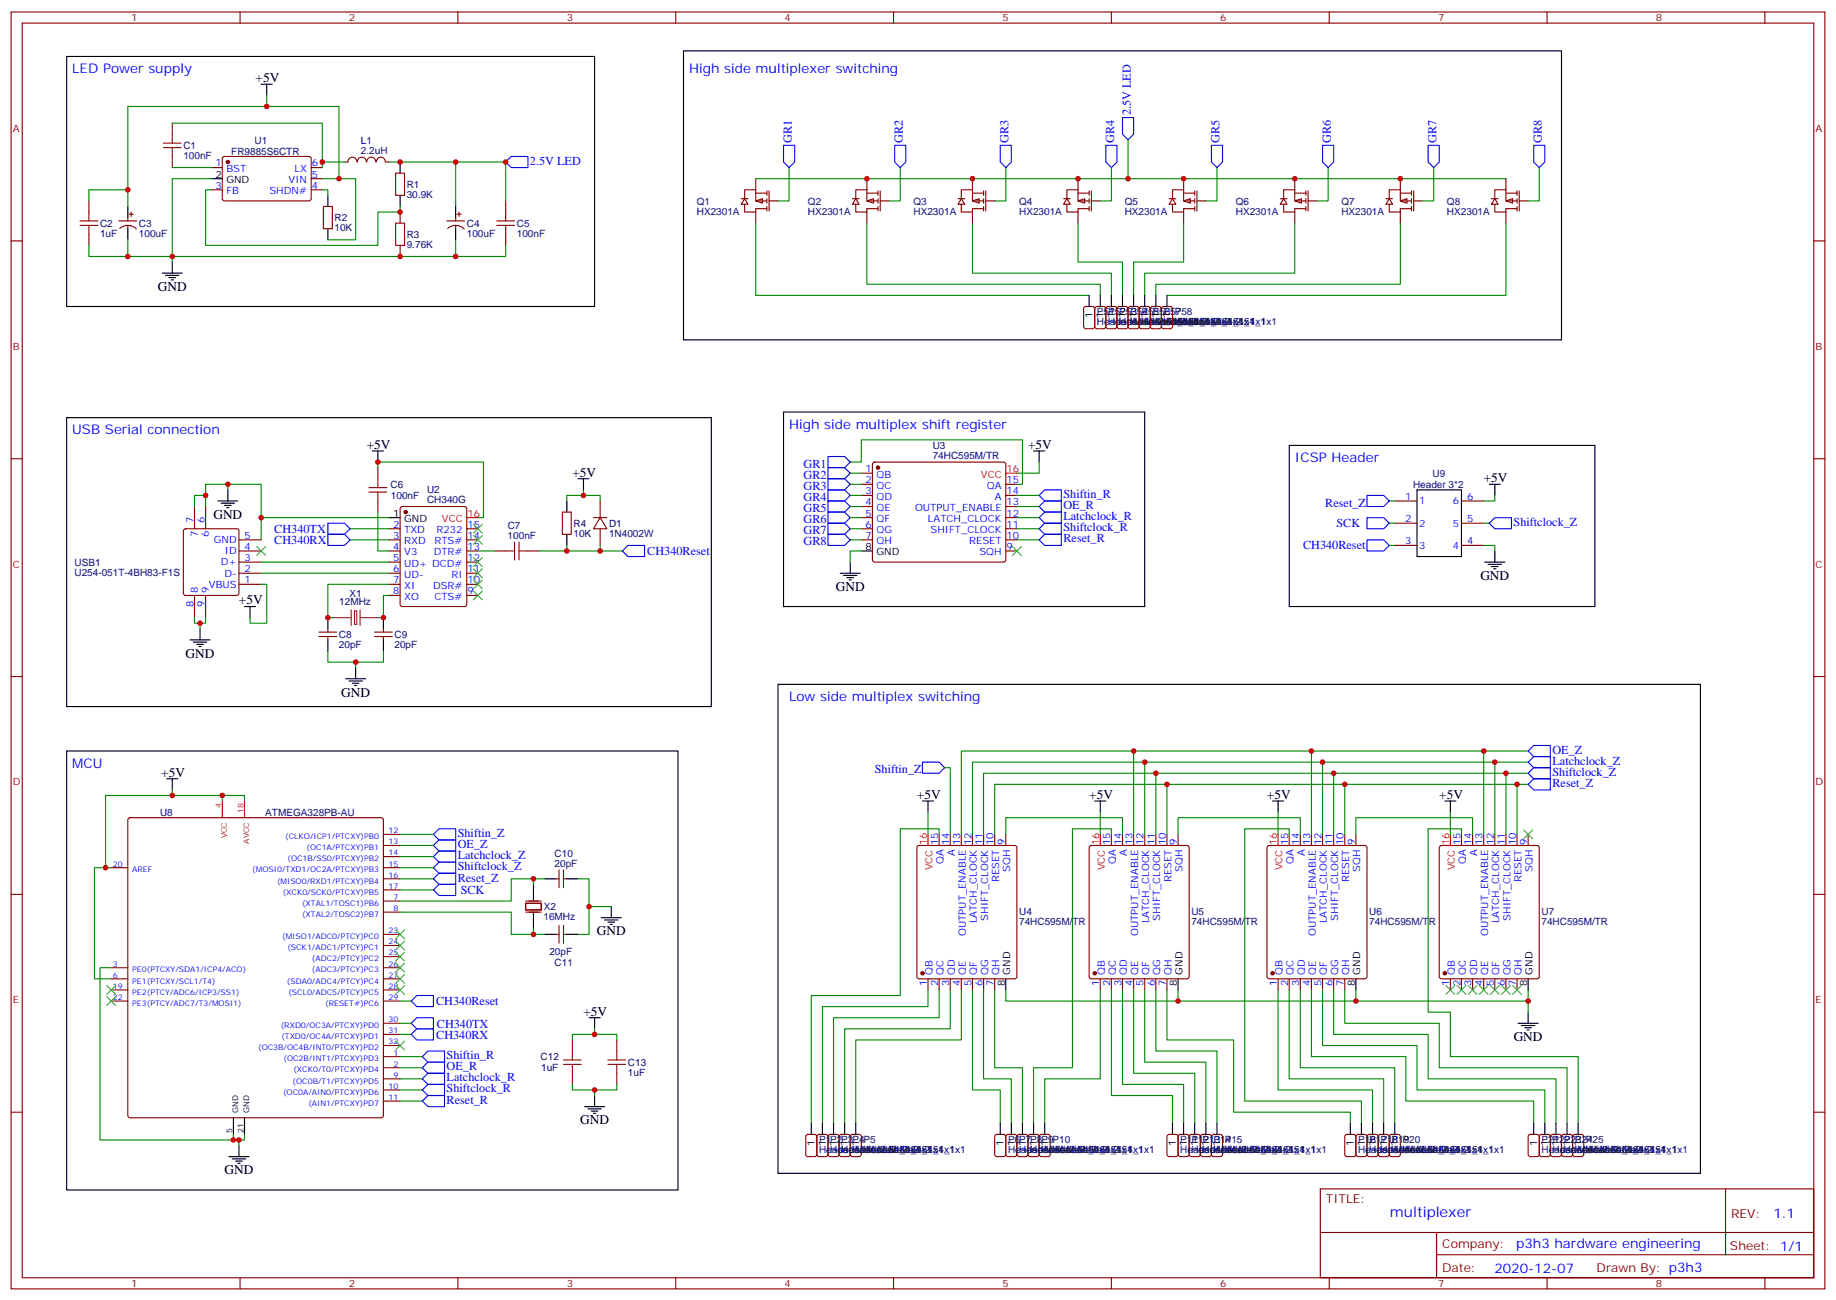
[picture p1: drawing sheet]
<svg xmlns="http://www.w3.org/2000/svg" width="583mm" height="413mm" viewBox="0 0 583 413" stroke-linecap="round" stroke-linejoin="round" font-family="sans-serif">
<defs><g id="words">
<text font-size="4.6" fill="#00f" x="441.2" y="386.4">multiplexer</text>
<g font-size="4.2" fill="#00f">
<text x="22.9" y="23.2">LED Power supply</text>
<text x="218.7" y="23.2">High side multiplexer switching</text>
<text x="22.9" y="137.9">USB Serial connection</text>
<text x="250.5" y="136.1">High side multiplex shift register</text>
<text x="411" y="146.7">ICSP Header</text>
<text x="250.5" y="222.5">Low side multiplex switching</text>
<text x="22.9" y="243.7">MCU</text>
<text x="562.9" y="386.7">1.1</text>
<text x="481.3" y="396.2">p3h3 hardware engineering</text>
<text x="474.4" y="404">2020-12-07</text>
</g>
<g font-size="4.2">
<text x="81.1" y="26">+5V</text>
<text x="50.1" y="92.4">GND</text>
<text x="116.4" y="142.5">+5V</text>
<text x="326.3" y="142.5">+5V</text>
<text x="181.7" y="151.3">+5V</text>
<text x="471" y="153">+5V</text>
<text x="67.7" y="164.7">GND</text>
<text x="469.9" y="184.1">GND</text>
<text x="75.8" y="191.8">+5V</text>
<text x="265.3" y="187.6">GND</text>
<text x="58.9" y="208.8">GND</text>
<text x="108.3" y="221.1">GND</text>
<text x="51.2" y="246.5">+5V</text>
<text x="291" y="253.6">+5V</text>
<text x="345.7" y="253.6">+5V</text>
<text x="402.2" y="253.6">+5V</text>
<text x="456.8" y="253.6">+5V</text>
<text x="189.4" y="297">GND</text>
<text x="185.2" y="322.4">+5V</text>
<text x="480.5" y="330.5">GND</text>
<text x="184.1" y="356.9">GND</text>
<text x="71.3" y="372.8">GND</text>
</g>
<g font-size="3.9" fill="#00f">
<text x="358.9" y="36.7" transform="rotate(-90 358.9 36.7)">2.5V LED</text>
<text x="251.3" y="45.5" transform="rotate(-90 251.3 45.5)">GR1</text>
<text x="286.6" y="45.5" transform="rotate(-90 286.6 45.5)">GR2</text>
<text x="320.1" y="45.5" transform="rotate(-90 320.1 45.5)">GR3</text>
<text x="353.6" y="45.5" transform="rotate(-90 353.6 45.5)">GR4</text>
<text x="387.1" y="45.5" transform="rotate(-90 387.1 45.5)">GR5</text>
<text x="422.4" y="45.5" transform="rotate(-90 422.4 45.5)">GR6</text>
<text x="455.9" y="45.5" transform="rotate(-90 455.9 45.5)">GR7</text>
<text x="489.5" y="45.5" transform="rotate(-90 489.5 45.5)">GR8</text>
<text x="168.2" y="52.3">2.5V LED</text>
<text x="255.1" y="148.4">GR1</text>
<text x="255.1" y="152">GR2</text>
<text x="255.1" y="155.5">GR3</text>
<text x="255.1" y="159">GR4</text>
<text x="337.6" y="158.1">Shiftin_R</text>
<text x="337.6" y="161.6">OE_R</text>
<text x="420.7" y="160.8">Reset_Z</text>
<text x="255.1" y="162.6">GR5</text>
<text x="255.1" y="166.1">GR6</text>
<text x="337.6" y="165.1">Latchclock_R</text>
<text x="424.2" y="167.3">SCK</text>
<text x="480.4" y="166.9">Shiftclock_Z</text>
<text x="87.1" y="169.1">CH340TX</text>
<text x="87.1" y="172.7">CH340RX</text>
<text x="255.1" y="169.6">GR7</text>
<text x="255.1" y="173.1">GR8</text>
<text x="337.6" y="168.6">Shiftclock_R</text>
<text x="337.6" y="172.2">Reset_R</text>
<text x="205.5" y="176.2">CH340Reset</text>
<text x="413.6" y="174.4">CH340Reset</text>
<text x="492.8" y="239.3">OE_Z</text>
<text x="277.7" y="245.5">Shiftin_Z</text>
<text x="492.8" y="242.8">Latchclock_Z</text>
<text x="492.8" y="249.8">Reset_Z</text>
<text x="492.8" y="246.3">Shiftclock_Z</text>
<text x="145.3" y="265.7">Shiftin_Z</text>
<text x="145.3" y="269.3">OE_Z</text>
<text x="145.3" y="272.8">Latchclock_Z</text>
<text x="145.3" y="276.3">Shiftclock_Z</text>
<text x="145.3" y="279.8">Reset_Z</text>
<text x="146.2" y="283.7">SCK</text>
<text x="138.4" y="319.1">CH340Reset</text>
<text x="138.5" y="329.7">CH340RX</text>
<text x="138.7" y="326.2">CH340TX</text>
<text x="141.8" y="339.7">OE_R</text>
<text x="141.8" y="336.2">Shiftin_R</text>
<text x="141.8" y="346.8">Shiftclock_R</text>
<text x="141.8" y="343.3">Latchclock_R</text>
<text x="141.8" y="350.3">Reset_R</text>
</g>
<g font-size="3.9" fill="#800">
<text x="420.9" y="382">TITLE:</text>
<text x="549.5" y="386.7">REV:</text>
<text x="457.8" y="396.2">Company:</text>
<text x="549.1" y="396.8">Sheet: 1/1</text>
<text x="457.8" y="403.9">Date:</text>
<text x="506.8" y="403.9">Drawn By: p3h3</text>
</g>
<g font-size="3.2" fill="#800">
<text x="41.6" y="6.8">1</text>
<text x="110.8" y="6.8">2</text>
<text x="179.9" y="6.8">3</text>
<text x="249.1" y="6.8">4</text>
<text x="318.2" y="6.8">5</text>
<text x="387.3" y="6.8">6</text>
<text x="456.5" y="6.8">7</text>
<text x="525.6" y="6.8">8</text>
<text x="4.1" y="41.9">A</text>
<text x="576.3" y="41.9">A</text>
<text x="4.1" y="111.1">B</text>
<text x="576.3" y="111.1">B</text>
<text x="4.1" y="180.2">C</text>
<text x="576.3" y="180.2">C</text>
<text x="4.1" y="249.3">D</text>
<text x="576.3" y="249.3">D</text>
<text x="4.1" y="318.5">E</text>
<text x="576.3" y="318.5">E</text>
<text x="41.6" y="408.6">1</text>
<text x="110.8" y="408.6">2</text>
<text x="179.9" y="408.6">3</text>
<text x="249.1" y="408.6">4</text>
<text x="318.2" y="408.6">5</text>
<text x="387.3" y="408.6">6</text>
<text x="456.5" y="408.6">7</text>
<text x="525.6" y="408.6">8</text>
</g>
<g font-size="3.2" fill="#000080">
<text x="58.2" y="47.3">C1</text>
<text x="80.8" y="45.6">U1</text>
<text x="114.6" y="45.7">L1</text>
<text x="58.2" y="50.4">100nF</text>
<text x="73.4" y="49.1">FR9885S6CTR</text>
<text x="114.6" y="48.8">2.2uH</text>
<text x="129.1" y="59.7">R1</text>
<text x="129.1" y="62.8">30.9K</text>
<text x="221.2" y="64.9">Q1</text>
<text x="256.5" y="64.9">Q2</text>
<text x="290" y="64.9">Q3</text>
<text x="323.5" y="64.9">Q4</text>
<text x="357" y="64.9">Q5</text>
<text x="392.3" y="64.9">Q6</text>
<text x="425.8" y="64.9">Q7</text>
<text x="459.3" y="64.9">Q8</text>
<text x="106.2" y="70.3">R2</text>
<text x="221.2" y="68.1">HX2301A</text>
<text x="256.5" y="68.1">HX2301A</text>
<text x="290" y="68.1">HX2301A</text>
<text x="323.5" y="68.1">HX2301A</text>
<text x="357" y="68.1">HX2301A</text>
<text x="392.3" y="68.1">HX2301A</text>
<text x="425.8" y="68.1">HX2301A</text>
<text x="459.3" y="68.1">HX2301A</text>
<text x="31.7" y="75.1">1uF</text>
<text x="31.7" y="72">C2</text>
<text x="44.1" y="75.1">100uF</text>
<text x="44.1" y="72">C3</text>
<text x="106.2" y="73.4">10K</text>
<text x="129.1" y="75.5">R3</text>
<text x="148.2" y="75.1">100uF</text>
<text x="148.2" y="72">C4</text>
<text x="164" y="75.1">100nF</text>
<text x="164" y="72">C5</text>
<text x="129.1" y="78.7">9.76K</text>
<text x="348.2" y="100">P51</text>
<text x="351.7" y="100">P52</text>
<text x="355.2" y="100">P53</text>
<text x="358.8" y="100">P54</text>
<text x="362.3" y="100">P55</text>
<text x="365.8" y="100">P56</text>
<text x="369.4" y="100">P57</text>
<text x="372.9" y="100">P58</text>
<text x="348.2" y="103.2">Header-Male-2.54_1x1</text>
<text x="351.7" y="103.2">Header-Male-2.54_1x1</text>
<text x="355.2" y="103.2">Header-Male-2.54_1x1</text>
<text x="358.8" y="103.2">Header-Male-2.54_1x1</text>
<text x="362.3" y="103.2">Header-Male-2.54_1x1</text>
<text x="365.8" y="103.2">Header-Male-2.54_1x1</text>
<text x="369.4" y="103.2">Header-Male-2.54_1x1</text>
<text x="372.9" y="103.2">Header-Male-2.54_1x1</text>
<text x="296.1" y="142.5">U3</text>
<text x="296.1" y="145.6">74HC595M/TR</text>
<text x="124" y="154.9">C6</text>
<text x="448.5" y="154.9">Header 3*2</text>
<text x="454.7" y="151.3">U9</text>
<text x="124.1" y="158.4">100nF</text>
<text x="135.6" y="159.7">CH340G</text>
<text x="135.6" y="156.6">U2</text>
<text x="161.1" y="167.8">C7</text>
<text x="182" y="167.2">R4</text>
<text x="193.3" y="167.2">D1</text>
<text x="161.1" y="171">100nF</text>
<text x="182" y="170.4">10K</text>
<text x="193.3" y="170.4">1N4002W</text>
<text x="23.6" y="179.6">USB1</text>
<text x="23.6" y="182.8">U254-051T-4BH83-F1S</text>
<text x="107.7" y="191.9">12MHz</text>
<text x="110.9" y="189.4">X1</text>
<text x="107.6" y="202.5">C8</text>
<text x="125.2" y="202.5">C9</text>
<text x="107.6" y="205.7">20pF</text>
<text x="125.2" y="205.7">20pF</text>
<text x="50.8" y="258.9">U8</text>
<text x="84.2" y="258.9">ATMEGA328PB-AU</text>
<text x="176.1" y="275.1">20pF</text>
<text x="176.1" y="271.9">C10</text>
<text x="172.5" y="292.1">16MHz</text>
<text x="172.6" y="288.9">X2</text>
<text x="323.5" y="293.8">74HC595M/TR</text>
<text x="323.5" y="290.6">U4</text>
<text x="378.2" y="293.8">74HC595M/TR</text>
<text x="378.2" y="290.6">U5</text>
<text x="434.6" y="293.8">74HC595M/TR</text>
<text x="434.6" y="290.6">U6</text>
<text x="489.3" y="293.8">74HC595M/TR</text>
<text x="489.3" y="290.6">U7</text>
<text x="174.4" y="303.1">20pF</text>
<text x="176.1" y="306.6">C11</text>
<text x="171.6" y="336.5">C12</text>
<text x="171.8" y="340.1">1uF</text>
<text x="199.3" y="341.5">1uF</text>
<text x="199.3" y="338.4">C13</text>
<text x="260" y="362.8">P1P2P3P4P5</text>
<text x="320" y="362.8">P6P7P8P9P10</text>
<text x="374.6" y="362.8">P11</text>
<text x="378.2" y="362.8">P12</text>
<text x="381.7" y="362.8">P13</text>
<text x="385.2" y="362.8">P14</text>
<text x="388.8" y="362.8">P15</text>
<text x="431.1" y="362.8">P16</text>
<text x="434.6" y="362.8">P17</text>
<text x="438.1" y="362.8">P18</text>
<text x="441.7" y="362.8">P19</text>
<text x="445.2" y="362.8">P20</text>
<text x="489.3" y="362.8">P21</text>
<text x="492.8" y="362.8">P22</text>
<text x="496.4" y="362.8">P23</text>
<text x="499.9" y="362.8">P24</text>
<text x="503.4" y="362.8">P25</text>
<text x="260" y="366">Header-Male-2.54_1x1</text>
<text x="263.5" y="366">Header-Male-2.54_1x1</text>
<text x="267.1" y="366">Header-Male-2.54_1x1</text>
<text x="270.6" y="366">Header-Male-2.54_1x1</text>
<text x="274.1" y="366">Header-Male-2.54_1x1</text>
<text x="320" y="366">Header-Male-2.54_1x1</text>
<text x="323.5" y="366">Header-Male-2.54_1x1</text>
<text x="327" y="366">Header-Male-2.54_1x1</text>
<text x="330.6" y="366">Header-Male-2.54_1x1</text>
<text x="334.1" y="366">Header-Male-2.54_1x1</text>
<text x="374.6" y="366">Header-Male-2.54_1x1</text>
<text x="378.2" y="366">Header-Male-2.54_1x1</text>
<text x="381.7" y="366">Header-Male-2.54_1x1</text>
<text x="385.2" y="366">Header-Male-2.54_1x1</text>
<text x="388.8" y="366">Header-Male-2.54_1x1</text>
<text x="431.1" y="366">Header-Male-2.54_1x1</text>
<text x="434.6" y="366">Header-Male-2.54_1x1</text>
<text x="438.1" y="366">Header-Male-2.54_1x1</text>
<text x="441.7" y="366">Header-Male-2.54_1x1</text>
<text x="445.2" y="366">Header-Male-2.54_1x1</text>
<text x="489.3" y="366">Header-Male-2.54_1x1</text>
<text x="492.8" y="366">Header-Male-2.54_1x1</text>
<text x="496.4" y="366">Header-Male-2.54_1x1</text>
<text x="499.9" y="366">Header-Male-2.54_1x1</text>
<text x="503.4" y="366">Header-Male-2.54_1x1</text>
</g>
<g font-size="3.2" fill="#00f">
<text x="68.4" y="52.8">1</text>
<text x="99" y="52.8">6</text>
<text x="68.4" y="59.9">3</text>
<text x="71.9" y="54.6">BST</text>
<text x="91.6" y="58.1">VIN</text>
<text x="93.5" y="54.6">LX</text>
<text x="99" y="59.9">4</text>
<text x="99" y="56.4">5</text>
<text x="71.9" y="61.7">FB</text>
<text x="85.5" y="61.7">SHDN#</text>
<text x="274.7" y="149.9">1</text>
<text x="274.7" y="153.4">2</text>
<text x="278.2" y="151.6">QB</text>
<text x="278.2" y="155.2">QC</text>
<text x="313.3" y="155.2">QA</text>
<text x="319.4" y="153.4">15</text>
<text x="274.7" y="156.9">3</text>
<text x="274.7" y="160.4">4</text>
<text x="278.2" y="158.7">QD</text>
<text x="315.8" y="158.7">A</text>
<text x="319.4" y="160.4">13</text>
<text x="319.4" y="156.9">14</text>
<text x="446" y="158.7">1</text>
<text x="450.5" y="160.1">1</text>
<text x="461.2" y="160.1">6</text>
<text x="465.7" y="158.7">6</text>
<text x="61.4" y="166.1" transform="rotate(-90 61.4 166.1)">7</text>
<text x="64.9" y="166.1" transform="rotate(-90 64.9 166.1)">6</text>
<text x="124.8" y="167.5">2</text>
<text x="148.3" y="167.5">15</text>
<text x="274.7" y="164">5</text>
<text x="274.7" y="167.5">6</text>
<text x="278.2" y="162.2">QE</text>
<text x="278.2" y="165.7">QF</text>
<text x="290.5" y="162.2">OUTPUT_ENABLE</text>
<text x="294.6" y="165.7">LATCH_CLOCK</text>
<text x="319.4" y="167.5">11</text>
<text x="319.4" y="164">12</text>
<text x="446" y="165.7">2</text>
<text x="450.5" y="167.1">2</text>
<text x="461.2" y="167.1">5</text>
<text x="465.7" y="165.7">5</text>
<text x="62.8" y="170.6" transform="rotate(-90 62.8 170.6)">7</text>
<text x="66.3" y="170.6" transform="rotate(-90 66.3 170.6)">6</text>
<text x="67.9" y="172.4">GND</text>
<text x="77.6" y="171">5</text>
<text x="124.8" y="171">3</text>
<text x="128.3" y="169.3">TXD</text>
<text x="128.3" y="172.8">RXD</text>
<text x="137.9" y="172.8">RTS#</text>
<text x="138.6" y="169.3">R232</text>
<text x="148.3" y="171">14</text>
<text x="274.7" y="171">7</text>
<text x="278.2" y="169.3">QG</text>
<text x="278.2" y="172.8">QH</text>
<text x="295.4" y="169.3">SHIFT_CLOCK</text>
<text x="307.6" y="172.8">RESET</text>
<text x="319.4" y="171">10</text>
<text x="446" y="172.8">3</text>
<text x="465.7" y="172.8">4</text>
<text x="70.1" y="179.5">D+</text>
<text x="71.4" y="176">ID</text>
<text x="77.6" y="174.6">4</text>
<text x="77.6" y="178.1">3</text>
<text x="124.8" y="174.6">4</text>
<text x="124.8" y="178.1">5</text>
<text x="128.3" y="176.3">V3</text>
<text x="128.3" y="179.8">UD+ DCD#</text>
<text x="137.7" y="176.3">DTR#</text>
<text x="148.3" y="178.1">12</text>
<text x="148.3" y="174.6">13</text>
<text x="310.9" y="176.3">SQH</text>
<text x="319.4" y="174.6">9</text>
<text x="450.5" y="174.2">3</text>
<text x="461.2" y="174.2">4</text>
<text x="71.3" y="183">D-</text>
<text x="77.6" y="181.6">2</text>
<text x="77.6" y="185.1">1</text>
<text x="124.8" y="181.6">6</text>
<text x="124.8" y="185.1">7</text>
<text x="128.3" y="183.4">UD-</text>
<text x="143.3" y="183.4">RI</text>
<text x="148.3" y="185.1">10</text>
<text x="148.3" y="181.6">11</text>
<text x="62.8" y="188.3" transform="rotate(-90 62.8 188.3)">8</text>
<text x="66.3" y="186.5">VBUS</text>
<text x="66.3" y="188.3" transform="rotate(-90 66.3 188.3)">9</text>
<text x="124.8" y="188.7">8</text>
<text x="128.3" y="186.9">XI</text>
<text x="128.3" y="190.4">XO</text>
<text x="137.4" y="186.9">DSR#</text>
<text x="137.9" y="190.4">CTS#</text>
<text x="148.3" y="188.7">9</text>
<text x="61.4" y="192.8" transform="rotate(-90 61.4 192.8)">8</text>
<text x="64.9" y="192.8" transform="rotate(-90 64.9 192.8)">9</text>
<text x="297.7" y="268.2" transform="rotate(-90 297.7 268.2)">15</text>
<text x="301.3" y="268.2" transform="rotate(-90 301.3 268.2)">14</text>
<text x="304.8" y="268.2" transform="rotate(-90 304.8 268.2)">13</text>
<text x="308.3" y="268.2" transform="rotate(-90 308.3 268.2)">12</text>
<text x="311.9" y="268.2" transform="rotate(-90 311.9 268.2)">11</text>
<text x="315.4" y="268.2" transform="rotate(-90 315.4 268.2)">10</text>
<text x="318.9" y="268.2" transform="rotate(-90 318.9 268.2)">9</text>
<text x="352.4" y="268.2" transform="rotate(-90 352.4 268.2)">15</text>
<text x="356" y="268.2" transform="rotate(-90 356 268.2)">14</text>
<text x="359.5" y="268.2" transform="rotate(-90 359.5 268.2)">13</text>
<text x="363" y="268.2" transform="rotate(-90 363 268.2)">12</text>
<text x="366.5" y="268.2" transform="rotate(-90 366.5 268.2)">11</text>
<text x="370.1" y="268.2" transform="rotate(-90 370.1 268.2)">10</text>
<text x="373.6" y="268.2" transform="rotate(-90 373.6 268.2)">9</text>
<text x="408.9" y="268.2" transform="rotate(-90 408.9 268.2)">15</text>
<text x="412.4" y="268.2" transform="rotate(-90 412.4 268.2)">14</text>
<text x="415.9" y="268.2" transform="rotate(-90 415.9 268.2)">13</text>
<text x="419.5" y="268.2" transform="rotate(-90 419.5 268.2)">12</text>
<text x="423" y="268.2" transform="rotate(-90 423 268.2)">11</text>
<text x="426.5" y="268.2" transform="rotate(-90 426.5 268.2)">10</text>
<text x="430" y="268.2" transform="rotate(-90 430 268.2)">9</text>
<text x="463.5" y="268.2" transform="rotate(-90 463.5 268.2)">15</text>
<text x="467.1" y="268.2" transform="rotate(-90 467.1 268.2)">14</text>
<text x="470.6" y="268.2" transform="rotate(-90 470.6 268.2)">13</text>
<text x="474.1" y="268.2" transform="rotate(-90 474.1 268.2)">12</text>
<text x="477.7" y="268.2" transform="rotate(-90 477.7 268.2)">11</text>
<text x="481.2" y="268.2" transform="rotate(-90 481.2 268.2)">10</text>
<text x="484.7" y="268.2" transform="rotate(-90 484.7 268.2)">9</text>
<text x="299.5" y="274.4" transform="rotate(-90 299.5 274.4)">QA</text>
<text x="303" y="271.9" transform="rotate(-90 303 271.9)">A</text>
<text x="354.2" y="274.4" transform="rotate(-90 354.2 274.4)">QA</text>
<text x="357.7" y="271.9" transform="rotate(-90 357.7 271.9)">A</text>
<text x="410.6" y="274.4" transform="rotate(-90 410.6 274.4)">QA</text>
<text x="414.2" y="271.9" transform="rotate(-90 414.2 271.9)">A</text>
<text x="465.3" y="274.4" transform="rotate(-90 465.3 274.4)">QA</text>
<text x="468.8" y="271.9" transform="rotate(-90 468.8 271.9)">A</text>
<text x="317.1" y="280" transform="rotate(-90 317.1 280)">RESET</text>
<text x="320.7" y="276.8" transform="rotate(-90 320.7 276.8)">SQH</text>
<text x="371.8" y="280" transform="rotate(-90 371.8 280)">RESET</text>
<text x="375.4" y="276.8" transform="rotate(-90 375.4 276.8)">SQH</text>
<text x="428.3" y="280" transform="rotate(-90 428.3 280)">RESET</text>
<text x="431.8" y="276.8" transform="rotate(-90 431.8 276.8)">SQH</text>
<text x="483" y="280" transform="rotate(-90 483 280)">RESET</text>
<text x="486.5" y="276.8" transform="rotate(-90 486.5 276.8)">SQH</text>
<text x="310.1" y="293.1" transform="rotate(-90 310.1 293.1)">LATCH_CLOCK</text>
<text x="313.6" y="292.3" transform="rotate(-90 313.6 292.3)">SHIFT_CLOCK</text>
<text x="364.8" y="293.1" transform="rotate(-90 364.8 293.1)">LATCH_CLOCK</text>
<text x="368.3" y="292.3" transform="rotate(-90 368.3 292.3)">SHIFT_CLOCK</text>
<text x="421.2" y="293.1" transform="rotate(-90 421.2 293.1)">LATCH_CLOCK</text>
<text x="424.7" y="292.3" transform="rotate(-90 424.7 292.3)">SHIFT_CLOCK</text>
<text x="475.9" y="293.1" transform="rotate(-90 475.9 293.1)">LATCH_CLOCK</text>
<text x="479.4" y="292.3" transform="rotate(-90 479.4 292.3)">SHIFT_CLOCK</text>
<text x="306.6" y="297.2" transform="rotate(-90 306.6 297.2)">OUTPUT_ENABLE</text>
<text x="361.2" y="297.2" transform="rotate(-90 361.2 297.2)">OUTPUT_ENABLE</text>
<text x="417.7" y="297.2" transform="rotate(-90 417.7 297.2)">OUTPUT_ENABLE</text>
<text x="472.4" y="297.2" transform="rotate(-90 472.4 297.2)">OUTPUT_ENABLE</text>
<text x="296" y="309.4" transform="rotate(-90 296 309.4)">QB</text>
<text x="299.5" y="309.4" transform="rotate(-90 299.5 309.4)">QC</text>
<text x="303" y="309.4" transform="rotate(-90 303 309.4)">QD</text>
<text x="306.6" y="309.4" transform="rotate(-90 306.6 309.4)">QE</text>
<text x="310.1" y="309.4" transform="rotate(-90 310.1 309.4)">QF</text>
<text x="313.6" y="309.4" transform="rotate(-90 313.6 309.4)">QG</text>
<text x="317.1" y="309.4" transform="rotate(-90 317.1 309.4)">QH</text>
<text x="350.7" y="309.4" transform="rotate(-90 350.7 309.4)">QB</text>
<text x="354.2" y="309.4" transform="rotate(-90 354.2 309.4)">QC</text>
<text x="357.7" y="309.4" transform="rotate(-90 357.7 309.4)">QD</text>
<text x="361.2" y="309.4" transform="rotate(-90 361.2 309.4)">QE</text>
<text x="364.8" y="309.4" transform="rotate(-90 364.8 309.4)">QF</text>
<text x="368.3" y="309.4" transform="rotate(-90 368.3 309.4)">QG</text>
<text x="371.8" y="309.4" transform="rotate(-90 371.8 309.4)">QH</text>
<text x="407.1" y="309.4" transform="rotate(-90 407.1 309.4)">QB</text>
<text x="410.6" y="309.4" transform="rotate(-90 410.6 309.4)">QC</text>
<text x="414.2" y="309.4" transform="rotate(-90 414.2 309.4)">QD</text>
<text x="417.7" y="309.4" transform="rotate(-90 417.7 309.4)">QE</text>
<text x="421.2" y="309.4" transform="rotate(-90 421.2 309.4)">QF</text>
<text x="424.7" y="309.4" transform="rotate(-90 424.7 309.4)">QG</text>
<text x="428.3" y="309.4" transform="rotate(-90 428.3 309.4)">QH</text>
<text x="461.8" y="309.4" transform="rotate(-90 461.8 309.4)">QB</text>
<text x="465.3" y="309.4" transform="rotate(-90 465.3 309.4)">QC</text>
<text x="468.8" y="309.4" transform="rotate(-90 468.8 309.4)">QD</text>
<text x="472.4" y="309.4" transform="rotate(-90 472.4 309.4)">QE</text>
<text x="475.9" y="309.4" transform="rotate(-90 475.9 309.4)">QF</text>
<text x="479.4" y="309.4" transform="rotate(-90 479.4 309.4)">QG</text>
<text x="483" y="309.4" transform="rotate(-90 483 309.4)">QH</text>
<text x="294.2" y="312.9" transform="rotate(-90 294.2 312.9)">1</text>
<text x="297.7" y="312.9" transform="rotate(-90 297.7 312.9)">2</text>
<text x="301.3" y="312.9" transform="rotate(-90 301.3 312.9)">3</text>
<text x="304.8" y="312.9" transform="rotate(-90 304.8 312.9)">4</text>
<text x="308.3" y="312.9" transform="rotate(-90 308.3 312.9)">5</text>
<text x="311.9" y="312.9" transform="rotate(-90 311.9 312.9)">6</text>
<text x="315.4" y="312.9" transform="rotate(-90 315.4 312.9)">7</text>
<text x="348.9" y="312.9" transform="rotate(-90 348.9 312.9)">1</text>
<text x="352.4" y="312.9" transform="rotate(-90 352.4 312.9)">2</text>
<text x="356" y="312.9" transform="rotate(-90 356 312.9)">3</text>
<text x="359.5" y="312.9" transform="rotate(-90 359.5 312.9)">4</text>
<text x="363" y="312.9" transform="rotate(-90 363 312.9)">5</text>
<text x="366.5" y="312.9" transform="rotate(-90 366.5 312.9)">6</text>
<text x="370.1" y="312.9" transform="rotate(-90 370.1 312.9)">7</text>
<text x="405.3" y="312.9" transform="rotate(-90 405.3 312.9)">1</text>
<text x="408.9" y="312.9" transform="rotate(-90 408.9 312.9)">2</text>
<text x="412.4" y="312.9" transform="rotate(-90 412.4 312.9)">3</text>
<text x="415.9" y="312.9" transform="rotate(-90 415.9 312.9)">4</text>
<text x="419.5" y="312.9" transform="rotate(-90 419.5 312.9)">5</text>
<text x="423" y="312.9" transform="rotate(-90 423 312.9)">6</text>
<text x="426.5" y="312.9" transform="rotate(-90 426.5 312.9)">7</text>
<text x="460" y="312.9" transform="rotate(-90 460 312.9)">1</text>
<text x="463.5" y="312.9" transform="rotate(-90 463.5 312.9)">2</text>
<text x="467.1" y="312.9" transform="rotate(-90 467.1 312.9)">3</text>
<text x="470.6" y="312.9" transform="rotate(-90 470.6 312.9)">4</text>
<text x="474.1" y="312.9" transform="rotate(-90 474.1 312.9)">5</text>
<text x="477.7" y="312.9" transform="rotate(-90 477.7 312.9)">6</text>
<text x="481.2" y="312.9" transform="rotate(-90 481.2 312.9)">7</text>
</g>
<g font-size="3.2">
<text x="68.4" y="56.4">2</text>
<text x="71.9" y="58.1">GND</text>
<text x="346.8" y="101.1" transform="rotate(-90 346.8 101.1)">1</text>
<text x="350.3" y="101.1" transform="rotate(-90 350.3 101.1)">1</text>
<text x="353.8" y="101.1" transform="rotate(-90 353.8 101.1)">1</text>
<text x="357.4" y="101.1" transform="rotate(-90 357.4 101.1)">1</text>
<text x="360.9" y="101.1" transform="rotate(-90 360.9 101.1)">1</text>
<text x="364.4" y="101.1" transform="rotate(-90 364.4 101.1)">1</text>
<text x="367.9" y="101.1" transform="rotate(-90 367.9 101.1)">1</text>
<text x="371.5" y="101.1" transform="rotate(-90 371.5 101.1)">1</text>
<text x="124.8" y="164">1</text>
<text x="128.3" y="165.7">GND</text>
<text x="274.7" y="174.6">8</text>
<text x="278.2" y="176.3">GND</text>
<text x="320.7" y="309.4" transform="rotate(-90 320.7 309.4)">GND</text>
<text x="375.4" y="309.4" transform="rotate(-90 375.4 309.4)">GND</text>
<text x="431.8" y="309.4" transform="rotate(-90 431.8 309.4)">GND</text>
<text x="486.5" y="309.4" transform="rotate(-90 486.5 309.4)">GND</text>
<text x="318.9" y="312.9" transform="rotate(-90 318.9 312.9)">8</text>
<text x="373.6" y="312.9" transform="rotate(-90 373.6 312.9)">8</text>
<text x="430" y="312.9" transform="rotate(-90 430 312.9)">8</text>
<text x="484.7" y="312.9" transform="rotate(-90 484.7 312.9)">8</text>
<text x="258.6" y="363.9" transform="rotate(-90 258.6 363.9)">1</text>
<text x="262.1" y="363.9" transform="rotate(-90 262.1 363.9)">1</text>
<text x="265.6" y="363.9" transform="rotate(-90 265.6 363.9)">1</text>
<text x="269.2" y="363.9" transform="rotate(-90 269.2 363.9)">1</text>
<text x="272.7" y="363.9" transform="rotate(-90 272.7 363.9)">1</text>
<text x="318.6" y="363.9" transform="rotate(-90 318.6 363.9)">1</text>
<text x="322.1" y="363.9" transform="rotate(-90 322.1 363.9)">1</text>
<text x="325.6" y="363.9" transform="rotate(-90 325.6 363.9)">1</text>
<text x="329.1" y="363.9" transform="rotate(-90 329.1 363.9)">1</text>
<text x="332.7" y="363.9" transform="rotate(-90 332.7 363.9)">1</text>
<text x="373.2" y="363.9" transform="rotate(-90 373.2 363.9)">1</text>
<text x="376.8" y="363.9" transform="rotate(-90 376.8 363.9)">1</text>
<text x="380.3" y="363.9" transform="rotate(-90 380.3 363.9)">1</text>
<text x="383.8" y="363.9" transform="rotate(-90 383.8 363.9)">1</text>
<text x="387.3" y="363.9" transform="rotate(-90 387.3 363.9)">1</text>
<text x="429.7" y="363.9" transform="rotate(-90 429.7 363.9)">1</text>
<text x="433.2" y="363.9" transform="rotate(-90 433.2 363.9)">1</text>
<text x="436.7" y="363.9" transform="rotate(-90 436.7 363.9)">1</text>
<text x="440.3" y="363.9" transform="rotate(-90 440.3 363.9)">1</text>
<text x="443.8" y="363.9" transform="rotate(-90 443.8 363.9)">1</text>
<text x="487.9" y="363.9" transform="rotate(-90 487.9 363.9)">1</text>
<text x="491.4" y="363.9" transform="rotate(-90 491.4 363.9)">1</text>
<text x="494.9" y="363.9" transform="rotate(-90 494.9 363.9)">1</text>
<text x="498.5" y="363.9" transform="rotate(-90 498.5 363.9)">1</text>
<text x="502" y="363.9" transform="rotate(-90 502 363.9)">1</text>
</g>
<g font-size="3.2" fill="#f00">
<text x="319.4" y="149.9">16</text>
<text x="311.4" y="151.6">VCC</text>
<text x="140.3" y="165.7">VCC</text>
<text x="148.3" y="164">16</text>
<text x="294.2" y="268.2" transform="rotate(-90 294.2 268.2)">16</text>
<text x="348.9" y="268.2" transform="rotate(-90 348.9 268.2)">16</text>
<text x="405.3" y="268.2" transform="rotate(-90 405.3 268.2)">16</text>
<text x="460" y="268.2" transform="rotate(-90 460 268.2)">16</text>
<text x="296" y="276.3" transform="rotate(-90 296 276.3)">VCC</text>
<text x="350.7" y="276.3" transform="rotate(-90 350.7 276.3)">VCC</text>
<text x="407.1" y="276.3" transform="rotate(-90 407.1 276.3)">VCC</text>
<text x="461.8" y="276.3" transform="rotate(-90 461.8 276.3)">VCC</text>
</g>
<g font-size="2.5" fill="#f00">
<text x="70.2" y="256.4" transform="rotate(-90 70.2 256.4)">4</text>
<text x="77.3" y="257.9" transform="rotate(-90 77.3 257.9)">18</text>
<text x="72.1" y="266.1" transform="rotate(-90 72.1 266.1)">VCC</text>
<text x="79.1" y="267.8" transform="rotate(-90 79.1 267.8)">AVCC</text>
</g>
<g font-size="2.5" fill="#00f">
<text x="90.6" y="266.4">(CLKO/ICP1/PTCXY)PB0</text>
<text x="97.3" y="269.9">(OC1A/PTCXY)PB1</text>
<text x="123.3" y="264.5">12</text>
<text x="123.3" y="268">13</text>
<text x="35.8" y="275.1">20</text>
<text x="91.3" y="273.4">(OC1B/SS0/PTCXY)PB2</text>
<text x="123.3" y="271.6">14</text>
<text x="123.3" y="275.1">15</text>
<text x="42" y="276.9">AREF</text>
<text x="80.1" y="276.9">(MOSI0/TXD1/OC2A/PTCXY)PB3</text>
<text x="87.9" y="280.5">(MISO0/RXD1/PTCXY)PB4</text>
<text x="123.3" y="278.6">16</text>
<text x="89.7" y="284">(XCK0/SCK0/PTCXY)PB5</text>
<text x="95.9" y="287.5">(XTAL1/TOSC1)PB6</text>
<text x="123.3" y="282.2">17</text>
<text x="124.9" y="285.7">7</text>
<text x="95.9" y="291.1">(XTAL2/TOSC2)PB7</text>
<text x="124.9" y="289.2">8</text>
<text x="89.6" y="298.1">(MISO1/ADC0/PTCY)PC0</text>
<text x="123.3" y="296.3">23</text>
<text x="123.3" y="299.8">24</text>
<text x="91.2" y="301.6">(SCK1/ADC1/PTCY)PC1</text>
<text x="99" y="305.2">(ADC2/PTCY)PC2</text>
<text x="123.3" y="303.3">25</text>
<text x="35.8" y="306.8">3</text>
<text x="35.8" y="310.4">6</text>
<text x="42" y="308.7">PE0(PTCXY/SDA1/ICP4/ACO)</text>
<text x="99" y="308.7">(ADC3/PTCY)PC3</text>
<text x="123.3" y="306.8">26</text>
<text x="123.3" y="310.4">27</text>
<text x="35.8" y="317.4">22</text>
<text x="35.8" y="313.9">19</text>
<text x="42" y="312.2">PE1(PTCXY/SCL1/T4)</text>
<text x="42" y="315.8">PE2(PTCY/ADC6/ICP3/SS1)</text>
<text x="91.1" y="312.2">(SDA0/ADC4/PTCY)PC4</text>
<text x="91.5" y="315.8">(SCL0/ADC5/PTCY)PC5</text>
<text x="123.3" y="313.9">28</text>
<text x="123.3" y="317.4">29</text>
<text x="42" y="319.3">PE3(PTCY/ADC7/T3/MOSI1)</text>
<text x="103.2" y="319.3">(RESET#)PC6</text>
<text x="89.1" y="326.3">(RXD0/OC3A/PTCXY)PD0</text>
<text x="89.3" y="329.9">(TXD0/OC4A/PTCXY)PD1</text>
<text x="123.3" y="324.5">30</text>
<text x="123.3" y="328">31</text>
<text x="82" y="333.4">(OC3B/OC4B/INT0/PTCXY)PD2</text>
<text x="123.3" y="331.5">32</text>
<text x="124.9" y="335.1">1</text>
<text x="90" y="336.9">(OC2B/INT1/PTCXY)PD3</text>
<text x="93.1" y="340.4">(XCK0/T0/PTCXY)PD4</text>
<text x="124.9" y="338.6">2</text>
<text x="89.8" y="347.5">(OC0A/AIN0/PTCXY)PD6</text>
<text x="92.9" y="344">(OC0B/T1/PTCXY)PD5</text>
<text x="123.3" y="345.7">10</text>
<text x="124.9" y="342.1">9</text>
<text x="97.9" y="351">(AIN1/PTCXY)PD7</text>
<text x="123.3" y="349.2">11</text>
</g>
<g font-size="2.5">
<text x="75.6" y="353.4" transform="rotate(-90 75.6 353.4)">GND</text>
<text x="79.1" y="353.4" transform="rotate(-90 79.1 353.4)">GND</text>
<text x="73.7" y="359.6" transform="rotate(-90 73.7 359.6)">5</text>
<text x="77.3" y="359.6" transform="rotate(-90 77.3 359.6)">21</text>
</g>
</g></defs>
<path d="M40.8 259.8l.5-.2h79.7l.5 .2 .2 .5v93.8l-.2 .5-.5 .2h-79.7l-.5-.2-.2-.5v-93.8z" fill="none" stroke="#850000" stroke-width=".35"/>
<g fill="none" stroke="#870000" stroke-width=".35">
<path d="M54.7 39.1v3.5M54.7 49.7v3.5M67 53.2h3.6M70.8 49.9l.5-.2h27l.5 .7-.1 13-.6 .4-27.1-.1-.4-.6v-12.7zM98.8 53.2h3.5M98.8 56.7h3.5M109.4 51.4h1M110.5 51.4a1.41 1.41 0 0 1 1.4-1.5 1.41 1.41 0 0 1 1.4 1.5M113.5 51.4a1.41 1.41 0 0 1 1.4-1.5 1.41 1.41 0 0 1 1.4 1.5M116.4 51.4a1.41 1.41 0 0 1 1.4-1.5 1.41 1.41 0 0 1 1.4 1.5M119.5 51.4a1.41 1.41 0 0 1 1.4-1.5 1.41 1.41 0 0 1 1.4 1.5M122.4 51.4h1.1"/>
<path d="M125.6 55h2.8v7h-2.8zM28.2 63.8v3.5M28.2 74.4v3.5M37.7 70.1h5.7M38 72.5a3.8 3.8 0 0 1 5.3 .2M40.6 69.1v1M40.6 71.5v1.1M40.9 68h1.4M41.6 67.3v1.4M67 60.3h3.6M98.8 60.3h3.5M102.7 65.5h2.8v7.1h-2.8z"/>
<path d="M127 67.3v3.5M127 77.9v3.5M141.8 70.1h5.7M142.1 72.5a3.8 3.8 0 0 1 5.2 .2M144.6 69.1v1M144.6 71.5v1.1M145 68h1.4M145.7 67.3v1.4M160.5 63.8v3.5M160.5 74.4v3.5M35.3 275.4h5.3M121.7 275.4h5.3"/>
<path d="M121.7 264.9h5.3M121.7 268.4h5.3M121.7 271.9h5.3M121.7 279h5.3M121.7 286h5.3M121.7 289.6h5.3M121.7 296.6h5.3M121.7 282.5h5.3M35.3 307.2h5.3M35.3 310.7h5.3M35.3 317.8h5.3M35.3 314.3h5.3"/>
<path d="M121.7 307.2h5.3M121.7 310.7h5.3M121.7 317.8h5.3M121.7 300.1h5.3M121.7 303.7h5.3M121.7 314.3h5.3M121.7 335.4h5.3M121.7 338.9h5.3M121.7 324.8h5.3M121.7 328.4h5.3M121.7 331.9h5.3M121.7 342.5h5.3"/>
<path d="M121.7 346h5.3M121.7 349.5h5.3"/>
</g>
<path d="M70.6 254.3v5.3M77.6 254.3v5.3" fill="none" stroke="#f00" stroke-width=".35"/>
<g fill="none" stroke="#000" stroke-width=".35">
<path d="M82.9 26.7h3.5M84.7 26.7v3.6M67 56.7h3.6M127 51.4v3.6M40.6 65.5v3.6M40.6 72.6v3.5M104.1 62v3.5M104.1 72.6v3.5M127 62v3.5M144.6 65.5v3.6M144.6 72.6v3.5M74.1 354.8v5.3"/>
<path d="M77.6 354.8v5.3"/>
</g>
<circle cx="72.3" cy="51.4" r=".53" fill="#870000" stroke="#870000" stroke-width=".35"/>
<g fill="none" stroke="#008700" stroke-width=".35">
<path d="M54.7 39.1h47.6v12.3M84.7 30.3v3.5h22.9v22.9h-5.3M84.7 33.8h-44.1v31.7M54.7 53.2h12.3M67 56.7h-12.3v24.7h89.9v-5.3M107.6 56.7h5.3v19.4h-8.8M109.4 51.4h-7.1v1.8M123.5 51.4h21.1v14.1M144.6 51.4h15.9v12.4M28.2 77.9v3.5h26.5M40.6 60.3h-12.4v3.5M40.6 76.1v5.3"/>
<path d="M67 60.3h-1.7v17.6h54.6v-10.6h7.1v-1.8M102.3 60.3h1.8v1.7M160.5 77.9v3.5h-15.9"/>
</g>
<g fill="none" stroke="#a10000" stroke-width=".35">
<path d="M51.9 45.4h5.6M51.9 46.8h5.6M54.7 42.6v2.8M54.7 46.8v2.9M25.4 70.1h5.6M25.4 71.5h5.6M28.2 67.3v2.8M28.2 71.5v2.9M125.6 70.8h2.8v7.1h-2.8zM157.7 70.1h5.6M157.7 71.5h5.6M160.5 67.3v2.8"/>
<path d="M160.5 71.5v2.9"/>
</g>
<path d="M162.3 49.7h5.3v3.5h-5.3l-1.8-1.8z" fill="none" stroke="#00f" stroke-width=".35"/>
<path d="M239.9 63.8l2.1-.7v1.4z" fill="#fff" stroke="#870000" stroke-width=".35"/>
<g fill="none" stroke="#870000" stroke-width=".35">
<path d="M239.9 56.7v3.6M235.3 63.1h2.1M236.4 63.1l1 1.7h-2.1zM236.4 64.8v2.5h3.5v-1h3.5M239.9 60.3h-3.5v2.8M239.9 60.3v3.5h3.5M239.9 61.3h3.5M239.9 67.3v3.5M243.4 60.6v1.4M243.4 63.1v1.4M243.4 65.5v1.5M244.1 60.6v6.4"/>
<path d="M244.1 63.8h2.8"/>
</g>
<path d="M275.2 63.8l2.1-.7v1.4z" fill="#fff" stroke="#870000" stroke-width=".35"/>
<g fill="none" stroke="#870000" stroke-width=".35">
<path d="M275.2 56.7v3.6M270.6 63.1h2.1M271.6 63.1l1.1 1.7h-2.1zM271.6 64.8v2.5h3.6v-1h3.5M275.2 60.3h-3.6v2.8M275.2 60.3v3.5h3.5M275.2 61.3h3.5M275.2 67.3v3.5M278.7 60.6v1.4M278.7 63.1v1.4M278.7 65.5v1.5M279.4 60.6v6.4"/>
<path d="M279.4 63.8h2.8"/>
</g>
<path d="M342.2 63.8l2.1-.7v1.4z" fill="#fff" stroke="#870000" stroke-width=".35"/>
<g fill="none" stroke="#870000" stroke-width=".35">
<path d="M342.2 56.7v3.6M337.6 63.1h2.1M338.7 63.1l1 1.7h-2.1zM338.7 64.8v2.5h3.5v-1h3.5M342.2 60.3h-3.5v2.8M342.2 60.3v3.5h3.5M342.2 61.3h3.5M342.2 67.3v3.5M345.7 60.6v1.4M345.7 63.1v1.4M345.7 65.5v1.5M346.4 60.6v6.4"/>
<path d="M346.4 63.8h2.8"/>
</g>
<path d="M308.7 63.8l2.1-.7v1.4z" fill="#fff" stroke="#870000" stroke-width=".35"/>
<g fill="none" stroke="#870000" stroke-width=".35">
<path d="M308.7 56.7v3.6M304.1 63.1h2.1M305.2 63.1l1 1.7h-2.1zM305.2 64.8v2.5h3.5v-1h3.5M308.7 60.3h-3.5v2.8M308.7 60.3v3.5h3.5M308.7 61.3h3.5M308.7 67.3v3.5M312.2 60.6v1.4M312.2 63.1v1.4M312.2 65.5v1.5M312.9 60.6v6.4"/>
<path d="M312.9 63.8h2.8"/>
</g>
<path d="M444.5 63.8l2.1-.7v1.4z" fill="#fff" stroke="#870000" stroke-width=".35"/>
<g fill="none" stroke="#870000" stroke-width=".35">
<path d="M444.5 56.7v3.6M439.9 63.1h2.1M441 63.1l1 1.7h-2.1zM441 64.8v2.5h3.5v-1h3.5M444.5 60.3h-3.5v2.8M444.5 60.3v3.5h3.5M444.5 61.3h3.5M444.5 67.3v3.5M448 60.6v1.4M448 63.1v1.4M448 65.5v1.5M448.7 60.6v6.4"/>
<path d="M448.7 63.8h2.9"/>
</g>
<path d="M478 63.8l2.1-.7v1.4z" fill="#fff" stroke="#870000" stroke-width=".35"/>
<g fill="none" stroke="#870000" stroke-width=".35">
<path d="M478 56.7v3.6M473.4 63.1h2.1M474.5 63.1l1 1.7h-2.1zM474.5 64.8v2.5h3.5v-1h3.5M478 60.3h-3.5v2.8M478 60.3v3.5h3.5M478 61.3h3.5M478 67.3v3.5M481.5 60.6v1.4M481.5 63.1v1.4M481.5 65.5v1.5M482.2 60.6v6.4"/>
<path d="M482.2 63.8h2.9"/>
</g>
<path d="M411 63.8l2.1-.7v1.4z" fill="#fff" stroke="#870000" stroke-width=".35"/>
<g fill="none" stroke="#870000" stroke-width=".35">
<path d="M411 56.7v3.6M406.4 63.1h2.1M407.5 63.1l1 1.7h-2.1zM407.5 64.8v2.5h3.5v-1h3.5M411 60.3h-3.5v2.8M411 60.3v3.5h3.5M411 61.3h3.5M411 67.3v3.5M414.5 60.6v1.4M414.5 63.1v1.4M414.5 65.5v1.5M415.2 60.6v6.4"/>
<path d="M415.2 63.8h2.8"/>
</g>
<path d="M375.7 63.8l2.1-.7v1.4z" fill="#fff" stroke="#870000" stroke-width=".35"/>
<g fill="none" stroke="#870000" stroke-width=".35">
<path d="M3.5 3.8h575.8v405.4h-575.8zM7.1 7.3h568.6v398.3h-568.6zM76.2 3.8v3.5M145.3 3.8v3.5M214.5 3.8v3.5M283.6 3.8v3.5M352.8 3.8v3.5M421.9 3.8v3.5M491.1 3.8v3.5M560.2 3.8v3.5M375.7 56.7v3.6M3.5 76.5h3.6"/>
<path d="M371.1 63.1h2.1M372.2 63.1l1 1.7h-2.1zM372.2 64.8v2.5h3.5v-1h3.5M375.7 60.3h-3.5v2.8M375.7 60.3v3.5h3.5M375.7 61.3h3.5M375.7 67.3v3.5M379.2 60.6v1.4M379.2 63.1v1.4M379.2 65.5v1.5M379.9 60.6v6.4M379.9 63.8h2.9"/>
<path d="M575.7 76.5h3.6M344.2 97.5l.5-.2h2.1l.6 .4 .1 5.9-.5 .7-2.3 .1-.7-.5v-5.9zM347.7 97.5l.5-.2h2.1l.7 .4v5.9l-.4 .7-2.4 .1-.7-.5v-5.9zM351.2 97.5l.5-.2h2.1l.7 .4v5.9l-.4 .7-2.4 .1-.6-.5-.1-5.9zM354.8 97.5l.4-.2h2.2l.6 .4 .1 5.9-.5 .7-2.4 .1-.6-.5-.1-5.9zM358.3 97.5l.5-.2h2.1l.6 .4 .1 5.9-.5 .7-2.3 .1-.7-.5v-5.9zM361.8 97.5l.5-.2h2.1l.7 .4v5.9l-.4 .7-2.4 .1-.6-.5-.1-5.9zM365.4 97.5l.4-.2h2.1l.7 .4 .1 5.9-.5 .7-2.4 .1-.6-.5-.1-5.9zM368.9 97.5l.5-.2h2.1l.6 .4 .1 5.9-.5 .7-2.3 .1-.7-.5v-5.9zM3.5 145.6h3.6M119.9 148.4v3.6M119.9 159v3.6"/>
<path d="M190.5 159v5.3M273.4 150.2h3.5M273.4 153.7h3.5M273.4 157.3h3.5M277.2 146.9l.4-.2h41l.5 .2 .2 .5-.1 30.6-.6 .4h-41.2l-.5-.7v-30.3zM319.3 153.7h3.5M319.3 157.3h3.5M442.7 159h7.1M463.9 159h7.1M575.7 145.6h3.6M58.4 168.1l.5-.2h16.2l.5 .2 .2 .5v19.7l-.2 .5-.5 .2h-16.2l-.5-.2-.2-.5v-19.7zM61.7 160.8v7.1"/>
<path d="M65.3 160.8v7.1M75.8 171.4h7.1M75.8 174.9h7.1M75.8 178.4h7.1M123.5 167.9h3.5M123.5 171.4h3.5M123.5 174.9h3.5M123.5 178.4h3.5M127.2 161l.5-.2h19.8l.6 .4 .1 30.6-.5 .7h-20l-.6-.4-.1-30.6zM148.2 167.9h3.5M148.2 171.4h3.5M148.2 174.9h3.5"/>
<path d="M148.2 178.4h3.5M157 174.9h3.5M167.6 174.9h3.5M178.5 162.6h2.8v7h-2.8zM188.4 164.3h4.2M190.5 164.3l2.1 3.6h-4.2zM190.5 167.9v5.2M273.4 160.8h3.5M273.4 164.3h3.5M273.4 167.9h3.5M273.4 171.4h3.5M319.3 160.8h3.5"/>
<path d="M319.3 164.3h3.5M319.3 167.9h3.5M319.3 171.4h3.5M319.3 174.9h3.5M442.7 166.1h7.1M442.7 173.1h7.1M463.9 166.1h7.1M463.9 173.1h7.1M61.7 189v7.1M65.3 189v7.1M75.8 182h7.1M75.8 185.5h7.1"/>
<path d="M104.1 199.6v1.1M121.7 199.6v1.1M123.5 182h3.5M123.5 185.5h3.5M123.5 189h3.5M148.2 182h3.5M148.2 185.5h3.5M148.2 189h3.5M3.5 214.8h3.6M101.2 202.1h5.7M101.2 200.7h5.7M104.1 202.1v1"/>
<path d="M118.9 202.1h5.6M118.9 200.7h5.6M121.7 202.1v1M575.7 214.8h3.6M176.4 279h1M177.4 276.2v5.6M178.9 276.2v5.6M178.9 279h1M291.3 268.6l.4-.2h30.4l.5 .2 .2 .5v40.9l-.2 .5-.5 .2h-30.4l-.5-.2-.2-.5v-40.9zM298.1 264.9v3.5M301.6 264.9v3.5M305.2 264.9v3.5"/>
<path d="M308.7 264.9v3.5M312.2 264.9v3.5M315.7 264.9v3.5M319.3 264.9v3.5M346 268.6l.4-.2h30.4l.5 .2 .2 .5v40.9l-.3 .5-.4 .2h-30.4l-.5-.2-.2-.5v-40.9zM352.8 264.9v3.5M356.3 264.9v3.5M359.8 264.9v3.5M363.4 264.9v3.5M366.9 264.9v3.5M370.4 264.9v3.5M373.9 264.9v3.5"/>
<path d="M402.4 268.6l.5-.2h30.3l.5 .2 .2 .5v40.9l-.2 .5-.5 .2h-30.3l-.5-.2-.2-.5v-40.9zM409.2 264.9v3.5M412.7 264.9v3.5M416.3 264.9v3.5M419.8 264.9v3.5M423.3 264.9v3.5M426.9 264.9v3.5M430.4 264.9v3.5M457.1 268.6l.5-.2h30.3l.5 .2 .2 .5v40.9l-.2 .5-.5 .2h-30.3l-.5-.2-.3-.5v-40.9zM463.9 264.9v3.5M467.4 264.9v3.5M471 264.9v3.5"/>
<path d="M474.5 264.9v3.5M478 264.9v3.5M481.5 264.9v3.5M485.1 264.9v3.5M3.5 283.9h3.6M166.9 286.7h4.9v2.2h-4.9zM166.9 286h4.9M166.9 289.6h4.9M176.4 296.6h1M177.4 293.8v5.6M178.9 293.8v5.6M178.9 296.6h1"/>
<path d="M575.7 283.9h3.6M294.6 310.7v3.6M298.1 310.7v3.6M301.6 310.7v3.6M305.2 310.7v3.6M308.7 310.7v3.6M312.2 310.7v3.6M315.7 310.7v3.6M349.2 310.7v3.6M352.8 310.7v3.6M356.3 310.7v3.6M359.8 310.7v3.6"/>
<path d="M363.4 310.7v3.6M366.9 310.7v3.6M370.4 310.7v3.6M405.7 310.7v3.6M409.2 310.7v3.6M412.7 310.7v3.6M416.3 310.7v3.6M419.8 310.7v3.6M423.3 310.7v3.6M426.9 310.7v3.6M460.4 310.7v3.6M463.9 310.7v3.6"/>
<path d="M467.4 310.7v3.6M471 310.7v3.6M474.5 310.7v3.6M478 310.7v3.6M481.5 310.7v3.6M181.7 330.1v3.6M195.8 330.1v3.6M3.5 353.1h3.6M181.7 340.7v3.5M195.8 340.7v3.5M575.7 353.1h3.6M256 360.3l.5-.2h2.1l.6 .4 .1 6-.5 .6-2.3 .1-.7-.5v-5.9z"/>
<path d="M259.5 360.3l.5-.2h2.1l.7 .4v6l-.4 .6-2.4 .1-.7-.5v-5.9zM263.1 360.3l.4-.2h2.1l.7 .4v6l-.4 .6-2.4 .1-.6-.5-.1-5.9zM266.6 360.3l.5-.2h2.1l.6 .4 .1 6-.5 .6-2.3 .1-.7-.5-.1-5.9zM270.1 360.3l.5-.2h2.1l.6 .4 .1 6-.5 .6-2.3 .1-.7-.5v-5.9zM316 360.3l.4-.2h2.2l.6 .4 .1 6-.5 .6-2.4 .1-.6-.5-.1-5.9zM319.5 360.3l.5-.2h2.1l.6 .4 .1 6-.5 .6-2.3 .1-.7-.5v-5.9zM323 360.3l.5-.2h2.1l.7 .4v6l-.4 .6-2.4 .1-.7-.5v-5.9zM326.6 360.3l.4-.2h2.1l.7 .4v6l-.4 .6-2.4 .1-.6-.5-.1-5.9zM330.1 360.3l.5-.2h2.1l.6 .4 .1 6-.5 .6-2.3 .1-.7-.5-.1-5.9zM370.7 360.3l.4-.2h2.1l.7 .4v6l-.4 .6-2.4 .1-.6-.5-.1-5.9zM374.2 360.3l.4-.2h2.2l.6 .4 .1 6-.5 .6-2.4 .1-.6-.5-.1-5.9zM377.7 360.3l.5-.2h2.1l.6 .4 .1 6-.5 .6-2.3 .1-.7-.5v-5.9z"/>
<path d="M381.2 360.3l.5-.2h2.1l.7 .4v6l-.4 .6-2.4 .1-.6-.5-.1-5.9zM384.8 360.3l.4-.2h2.1l.7 .4 .1 6-.5 .6-2.4 .1-.6-.5-.1-5.9zM419.1 377.4h156.6v28.2h-156.6zM427.1 360.3l.5-.2h2.1l.6 .4 .1 6-.5 .6-2.3 .1-.7-.5v-5.9zM430.6 360.3l.5-.2h2.1l.7 .4v6l-.4 .6-2.4 .1-.7-.5v-5.9zM434.2 360.3l.4-.2h2.1l.7 .4v6l-.4 .6-2.4 .1-.6-.5-.1-5.9zM437.7 360.3l.4-.2h2.2l.6 .4 .1 6-.5 .6-2.4 .1-.6-.5-.1-5.9zM441.2 360.3l.5-.2h2.1l.6 .4 .1 6-.5 .6-2.3 .1-.7-.5v-5.9zM485.3 360.3l.5-.2h2.1l.6 .4 .1 6-.5 .6-2.3 .1-.7-.5v-5.9zM488.8 360.3l.5-.2h2.1l.7 .4v6l-.4 .6-2.4 .1-.6-.5-.1-5.9zM492.4 360.3l.4-.2h2.1l.7 .4 .1 6-.5 .6-2.4 .1-.6-.5-.1-5.9zM495.9 360.3l.5-.2h2.1l.6 .4 .1 6-.5 .6-2.3 .1-.7-.5v-5.9z"/>
<path d="M499.4 360.3l.5-.2h2.1l.7 .4v6l-.5 .6-2.3 .1-.7-.5v-5.9zM547.7 377.4v20.9M419.1 391.2h156.5M456 398.3h119.6M456 391.2v14.2M76.2 405.6v3.6M145.3 405.6v3.6M214.5 405.6v3.6M283.6 405.6v3.6M352.8 405.6v3.6M421.9 405.6v3.6M491.1 405.6v3.6"/>
<path d="M560.2 405.6v3.6"/>
</g>
<g fill="none" stroke="#00f" stroke-width=".35">
<path d="M356.3 37.3h3.5v5.3l-1.7 1.8-1.8-1.8zM248.7 46.1h3.5v5.3l-1.7 1.8-1.8-1.8zM284 46.1h3.5v5.3l-1.7 1.8-1.8-1.8zM317.5 46.1h3.5v5.3l-1.7 1.8-1.8-1.8zM351 46.1h3.5v5.3l-1.7 1.8-1.8-1.8zM384.5 46.1h3.6v5.3l-1.8 1.8-1.8-1.8zM419.8 46.1h3.5v5.3l-1.7 1.8-1.8-1.8zM453.3 46.1h3.5v5.3l-1.7 1.8-1.8-1.8zM486.8 46.1h3.6v5.3l-1.8 1.8-1.8-1.8zM262.8 144.9h5.3l1.8 1.8-1.8 1.7h-5.3zM262.8 148.4h5.3l1.8 1.8-1.8 1.8h-5.3zM262.8 152h5.3l1.8 1.7-1.8 1.8h-5.3z"/>
<path d="M262.8 155.5h5.3l1.8 1.8-1.8 1.7h-5.3zM262.8 159h5.3l1.8 1.8-1.8 1.8h-5.3zM329.8 157.3l1.8-1.8h5.3v3.5h-5.3zM433.9 157.3h5.3l1.8 1.7-1.8 1.8h-5.3zM104.1 166.1h5.3l1.7 1.8-1.7 1.7h-5.3zM104.1 169.6h5.3l1.7 1.8-1.7 1.7h-5.3zM197.6 174.9l1.7-1.8h5.3v3.6h-5.3zM262.8 162.6h5.3l1.8 1.7-1.8 1.8h-5.3zM262.8 166.1h5.3l1.8 1.8-1.8 1.7h-5.3zM262.8 169.6h5.3l1.8 1.8-1.8 1.7h-5.3zM329.8 160.8l1.8-1.8h5.3v3.6h-5.3zM329.8 164.3l1.8-1.7h5.3v3.5h-5.3z"/>
<path d="M329.8 167.9l1.8-1.8h5.3v3.5h-5.3zM329.8 171.4l1.8-1.8h5.3v3.5h-5.3zM433.9 171.4h5.3l1.8 1.7-1.8 1.8h-5.3zM433.9 164.3h5.3l1.8 1.8-1.8 1.8h-5.3zM472.7 166.1l1.8-1.8h5.3v3.6h-5.3zM485.1 238.4l1.7-1.8h5.3v3.6h-5.3zM292.8 241.9h5.3l1.8 1.8-1.8 1.8h-5.3zM485.1 249l1.7-1.8h5.3v3.6h-5.3zM485.1 245.5l1.7-1.8h5.3v3.5h-5.3zM485.1 241.9l1.7-1.7h5.3v3.5h-5.3zM137.6 271.9l1.7-1.7h5.3v3.5h-5.3zM137.6 264.9l1.7-1.8h5.3v3.5h-5.3z"/>
<path d="M139.3 266.6h5.3v3.6h-5.3l-1.7-1.8zM139.3 273.7h5.3v3.5h-5.3l-1.7-1.8zM139.3 277.2h5.3v3.5h-5.3l-1.7-1.7zM137.6 282.5l1.7-1.8h5.3v3.6h-5.3zM132.3 316h5.3v3.5h-5.3l-1.8-1.7zM130.5 328.4l1.8-1.8h5.3v3.5h-5.3zM132.3 323.1h5.3v3.5h-5.3l-1.8-1.8zM134.1 338.9l1.7-1.7h5.3v3.5h-5.3zM134.1 335.4l1.7-1.7h5.3v3.5h-5.3zM134.1 349.5l1.7-1.7h5.3v3.5h-5.3zM134.1 346l1.7-1.8h5.3v3.6h-5.3zM134.1 342.5l1.7-1.8h5.3v3.5h-5.3z"/>
</g>
<g fill="none" stroke="#008700" stroke-width=".35">
<path d="M239.9 56.7h238.1M250.5 53.2v10.6h-3.6M285.8 53.2v10.6h-3.6M319.3 53.2v10.6h-3.6M352.8 53.2v10.6h-3.6M358.1 44.4v12.3M386.3 53.2v10.6h-3.5M421.6 53.2v10.6h-3.6M455.1 53.2v10.6h-3.5M488.6 53.2v10.6h-3.5M239.9 70.8v23h105.8M275.2 70.8v19.4h74v3.6"/>
<path d="M308.7 70.8v15.9h44.1v7.1M342.2 70.8v12.4h14.1v10.6M375.7 70.8v12.4h-15.9v10.6M411 70.8v15.9h-47.6v7.1M444.5 70.8v19.4h-77.6v3.6M478 70.8v23h-107.6M54.7 81.4v1.8M65.3 157.3h-3.6v3.5M72.3 155.5v-1.8h-7v7.1M72.3 153.7h10.6v17.7M119.9 148.4v-1.7h33.6v17.6h-1.8M185.2 155.5v1.8h-5.3v1.7"/>
<path d="M185.2 157.3h5.3v1.7M269.9 146.7h3.5v-7.1h51.2v14.1h-1.8M269.9 150.2h3.5M269.9 153.7h3.5M269.9 157.3h3.5M322.8 157.3h7M329.8 146.7v3.5h-7M441 159h1.7M474.5 157.3v1.7h-3.5M82.9 164.3h40.6M82.9 178.4h40.6M111.1 167.9h12.4"/>
<path d="M111.1 171.4h12.4M119.9 162.6v12.3h3.6M151.7 174.9h5.3M171.1 174.9h19.4M179.9 173.1v1.8M190.5 173.1v1.8h7.1M269.9 160.8h3.5M269.9 164.3h3.5M269.9 167.9h3.5M269.9 171.4h3.5M273.4 174.9h-3.5v3.5M322.8 160.8h7"/>
<path d="M322.8 164.3h7M322.8 167.9h7M322.8 171.4h7M441 173.1h1.7M441 166.1h1.7M471 173.1h3.5v1.8M471 166.1h1.7M61.7 196.1v1.7h1.8v1.8M65.3 196.1v1.7h-1.8M82.9 185.5h1.8v12.3h-5.3v-1.7M82.9 182h40.6M123.5 189h-1.8v7.1h-1.8"/>
<path d="M123.5 185.5h-19.4v10.6h1.7M104.1 206.7v3.5h8.8v1.7M121.7 206.7v3.5h-8.8M359.8 238.4h56.5v26.5M416.3 238.4h54.7v26.5M471 238.4h14.1M54.7 250.8v1.7M70.6 254.3v-1.8h-37.1v22.9h1.8M70.6 252.5h7v1.8M294.6 257.8v7.1M299.9 243.7h1.7v21.2M349.2 257.8v7.1"/>
<path d="M363.4 241.9h-54.7v23M366.9 245.5h-54.7v19.4M370.4 249h-54.7v15.9M405.7 257.8v7.1M419.8 241.9h-56.4v23M423.3 245.5h-56.4v19.4M426.9 249h-56.5v15.9M460.4 257.8v7.1M474.5 241.9h10.6M478 245.5h-54.7v19.4M481.5 249h3.6M485.1 245.5h-7.1v19.4"/>
<path d="M33.5 275.4h-3.5v35.3h5.3M127 275.4h10.6M127 264.9h10.6M127 268.4h10.6M127 271.9h10.6M127 279h10.6M169.3 279h-7v7h-35.3M172.9 279h-3.6v1.7M183.4 279h3.6v8.8h7M298.1 264.9v-1.8h-12.3v52.9h-28.3v40.6M305.2 264.9v-26.5h54.6v26.5M319.3 264.9v-5.3h37v5.3"/>
<path d="M352.8 264.9v-1.8h-12.4v75.8h-12.3v17.7M373.9 264.9v-5.3h38.8v5.3M409.2 264.9v-1.8h-14.1v86.4h37.1v7.1M419.8 264.9v-23h54.7v23M426.9 264.9v-15.9h54.6v15.9M430.4 264.9v-5.3h37v5.3M463.9 264.9v-1.8h-10.6v58.2h7.1v14.1h40.5v21.2M127 289.6h35.3v7h7M127 282.5h10.6M169.3 294.9v1.7h3.6M187 287.8v8.8h-3.6M35.3 307.2h-3.6v54.7h42.4"/>
<path d="M127 317.8h3.5M294.6 314.3v5.2h-33.5v37.1M298.1 314.3v8.8h-33.5v33.5M301.6 314.3v12.3h-33.5v30M305.2 314.3v15.8h-33.6v26.5M308.7 314.3v31.7h8.8v10.6M312.2 314.3v28.2h8.8v14.1M315.7 314.3v24.6h8.9v17.7M319.3 314.3v3.5h54.6M349.2 314.3v28.2h-17.6v14.1M352.8 314.3v33.5h19.4v8.8M356.3 314.3v29.9h19.4v12.4"/>
<path d="M359.8 314.3v26.4h19.4v15.9M363.4 314.3v22.9h19.4v19.4M366.9 314.3v19.4h19.4v22.9M370.4 314.3v15.8h21.2v23h37v3.5M373.9 314.3v3.5h56.5M405.7 314.3v31.7h30v10.6M409.2 314.3v28.2h30v14.1M412.7 314.3v24.6h30v17.7M416.3 314.3v21.1h30v14.1h40.5v7.1M419.8 314.3v17.6h30v14.1h40.6v10.6M423.3 314.3v14.1h30v14.1h40.6v14.1M426.9 314.3v10.5h29.9v14.1h40.6v17.7"/>
<path d="M430.4 314.3v3.5h54.7v-3.5M485.1 317.8v3.5M127 324.8h3.5M127 328.4h3.5M127 338.9h7.1M127 335.4h7.1M188.7 326.6v1.8h-7v1.7M188.7 328.4h7.1v1.7M127 349.5h7.1M127 346h7.1M127 342.5h7.1M181.7 344.2v1.8h7v1.8"/>
<path d="M195.8 344.2v1.8h-7.1M74.1 360.1v1.8h3.5v-1.8M75.8 361.9v1.7"/>
</g>
<g fill="#870000" stroke="#870000" stroke-width=".35">
<circle cx="278.7" cy="148.4" r=".53"/>
<circle cx="292.8" cy="309" r=".53"/>
<circle cx="347.5" cy="309" r=".53"/>
<circle cx="403.9" cy="309" r=".53"/>
<circle cx="458.6" cy="309" r=".53"/>
<circle cx="128.8" cy="162.6" r=".53"/>
</g>
<g fill="none" stroke="#000" stroke-width=".35">
<path d="M21.2 17.9h167.5v79.4h-167.5zM217 16.2h278.7v91.7h-278.7zM51.5 86.7h6.4M52.6 87.4h4.2M53.6 88.1h2.1M54.3 88.8h.7M54.7 83.2v3.5M345.7 93.8v3.5M349.2 93.8v3.5M352.8 93.8v3.5M356.3 93.8v3.5M359.8 93.8v3.5"/>
<path d="M363.4 93.8v3.5M366.9 93.8v3.5M370.4 93.8v3.5M21.2 132.6h204.6v91.7h-204.6zM248.7 130.8h114.7v61.7h-114.7zM69.1 159h6.4M70.2 159.7h4.2M72.3 155.5v3.5M118.2 143.2h3.5M119.9 143.2v3.5M179.9 159v3.6M183.4 152h3.6"/>
<path d="M185.2 152v3.5M328.1 143.2h3.5M329.8 143.2v3.5M409.2 141.4h97v51.1h-97zM449.8 155.5h14.1v21.2h-14.1zM472.7 153.7h3.5M474.5 153.7v3.6M71.3 160.4h2.1M72 161.1h.7M123.5 164.3h3.5M179.9 169.6v3.5M269.9 178.4v3.6"/>
<path d="M273.4 174.9h3.5M471.3 178.4h6.4M472.4 179.1h4.2M473.4 179.8h2.1M474.5 174.9v3.5M63.5 199.6v3.5M77.6 192.5h3.5M79.4 192.5v3.6M104.1 196.1v3.5M121.7 196.1v3.5M266.7 182h6.3M267.8 182.7h4.2"/>
<path d="M268.8 183.4h2.1M269.5 184.1h.7M474.1 180.6h.7M60.3 203.1h6.4M61.4 203.8h4.2M62.4 204.5h2.2M63.1 205.2h.8M104.1 203.1v3.6M109.7 215.5h6.4M110.8 216.2h4.2M111.8 216.9h2.1M112.5 217.6h.7"/>
<path d="M112.9 211.9v3.6M121.7 203.1v3.6M246.9 217.2h292.9v155.3h-292.9zM21.2 238.4h194v139.4h-194zM52.9 247.2h3.5M54.7 247.2v3.6M292.8 254.3h3.5M294.6 254.3v3.5M347.5 254.3h3.5M349.2 254.3v3.5M403.9 254.3h3.6M405.7 254.3v3.5"/>
<path d="M458.6 254.3h3.5M460.4 254.3v3.5M172.9 279h3.5M179.9 279h3.5M169.3 280.7v5M169.3 289.9v5M172.9 296.6h3.5M179.9 296.6h3.5M190.9 291.3h6.3M191.9 292h4.2M193 292.7h2.1M193.7 293.4h.7"/>
<path d="M194 287.8v3.5M319.3 310.7v3.6M373.9 310.7v3.6M430.4 310.7v3.6M485.1 310.7v3.6M187 323.1h3.5M188.7 323.1v3.5M481.9 324.8h6.3M483 325.5h4.2M484 326.2h2.1M484.7 327h.7M485.1 321.3v3.5"/>
<path d="M185.6 351.3h6.3M186.6 352h4.3M187.7 352.7h2.1M188.4 353.4h.7M188.7 347.8v3.5M257.5 356.6v3.5M261.1 356.6v3.5M264.6 356.6v3.5M268.1 356.6v3.5M271.6 356.6v3.5M317.5 356.6v3.5M321 356.6v3.5"/>
<path d="M324.6 356.6v3.5M328.1 356.6v3.5M331.6 356.6v3.5M372.2 356.6v3.5M375.7 356.6v3.5M379.2 356.6v3.5M382.8 356.6v3.5M386.3 356.6v3.5M428.6 356.6v3.5M432.2 356.6v3.5M435.7 356.6v3.5M439.2 356.6v3.5"/>
<path d="M442.7 356.6v3.5M486.8 356.6v3.5M490.4 356.6v3.5M493.9 356.6v3.5M497.4 356.6v3.5M500.9 356.6v3.5M72.7 367.2h6.3M73.7 367.9h4.3M74.8 368.6h2.1M75.5 369.3h.7M75.8 363.6v3.6"/>
</g>
<path d="M319.3 150.2h3.5M148.2 164.3h3.5M294.6 264.9v3.5M349.2 264.9v3.5M405.7 264.9v3.5M460.4 264.9v3.5" fill="none" stroke="#f00" stroke-width=".35"/>
<g fill="none" stroke="#3c3" stroke-width=".35">
<path d="M81.5 173.5l2.8 2.8M84.3 173.5l-2.8 2.8M150.3 166.4l2.8 2.9M150.3 170l2.8 2.8M150.3 177l2.8 2.8M153.1 166.4l-2.8 2.9M153.1 170l-2.8 2.8M153.1 177l-2.8 2.8M321.4 173.5l2.8 2.8M324.2 173.5l-2.8 2.8M150.3 180.6l2.8 2.8M150.3 184.1l2.8 2.8"/>
<path d="M150.3 187.6l2.8 2.8M153.1 180.6l-2.8 2.8M153.1 184.1l-2.8 2.8M153.1 187.6l-2.8 2.8M483.7 263.5l2.8 2.8M486.5 263.5l-2.8 2.8M125.6 295.2l2.8 2.8M125.6 298.7l2.8 2.9M128.4 295.2l-2.8 2.8M128.4 298.7l-2.8 2.9M33.9 312.8l2.8 2.9M33.9 316.4l2.8 2.8"/>
<path d="M36.7 312.8l-2.8 2.9M36.7 316.4l-2.8 2.8M125.6 302.3l2.8 2.8M125.6 305.8l2.8 2.8M125.6 309.3l2.8 2.8M125.6 312.8l2.8 2.9M128.4 302.3l-2.8 2.8M128.4 305.8l-2.8 2.8M128.4 309.3l-2.8 2.8M128.4 312.8l-2.8 2.9M459 312.8l2.8 2.9M461.8 312.8l-2.8 2.9"/>
<path d="M462.5 312.8l2.8 2.9M465.3 312.8l-2.8 2.9M466 312.8l2.8 2.9M468.8 312.8l-2.8 2.9M469.5 312.8l2.9 2.9M472.4 312.8l-2.9 2.9M473.1 312.8l2.8 2.9M475.9 312.8l-2.8 2.9M476.6 312.8l2.8 2.9M479.4 312.8l-2.8 2.9M480.1 312.8l2.9 2.9M483 312.8l-2.9 2.9"/>
<path d="M125.6 330.5l2.8 2.8M128.4 330.5l-2.8 2.8"/>
</g>
<path d="M105.8 196.1h5.7M111.5 193.6v4.9M112.5 194h.7v4.2h-.7zM114.3 196.1h5.6M114.3 193.6v4.9" fill="none" stroke="#8c2424" stroke-width=".35"/>
<g fill="none" stroke="#a10000" stroke-width=".35">
<path d="M117.1 154.8h5.7M117.1 156.2h5.7M119.9 152v2.8M119.9 156.2v2.8M160.5 174.9h2.8M163.3 172.1v5.6M164.7 174.9h2.9M164.7 172.1v5.6M178.9 336.5h5.6M178.9 337.9h5.6M181.7 333.7v2.8M181.7 337.9v2.8"/>
<path d="M193 336.5h5.6M193 337.9h5.6M195.8 333.7v2.8M195.8 337.9v2.8"/>
</g>
<g fill="#c00">
<circle cx="107.6" cy="56.7" r=".88"/>
<circle cx="54.7" cy="81.4" r=".88"/>
<circle cx="127" cy="67.3" r=".88"/>
<circle cx="127" cy="81.4" r=".88"/>
<circle cx="127" cy="51.4" r=".88"/>
<circle cx="40.6" cy="60.3" r=".88"/>
<circle cx="40.6" cy="81.4" r=".88"/>
<circle cx="84.7" cy="33.8" r=".88"/>
<circle cx="144.6" cy="51.4" r=".88"/>
<circle cx="144.6" cy="81.4" r=".88"/>
<circle cx="102.3" cy="51.4" r=".88"/>
<circle cx="160.5" cy="51.4" r=".88"/>
<circle cx="275.2" cy="56.7" r=".88"/>
<circle cx="342.2" cy="56.7" r=".88"/>
<circle cx="308.7" cy="56.7" r=".88"/>
<circle cx="375.7" cy="56.7" r=".88"/>
<circle cx="444.5" cy="56.7" r=".88"/>
<circle cx="411" cy="56.7" r=".88"/>
<circle cx="358.1" cy="56.7" r=".88"/>
<circle cx="426.9" cy="249" r=".88"/>
<circle cx="370.4" cy="249" r=".88"/>
<circle cx="419.8" cy="241.9" r=".88"/>
<circle cx="363.4" cy="241.9" r=".88"/>
<circle cx="359.8" cy="238.4" r=".88"/>
<circle cx="416.3" cy="238.4" r=".88"/>
<circle cx="373.9" cy="317.8" r=".88"/>
<circle cx="430.4" cy="317.8" r=".88"/>
<circle cx="471" cy="238.4" r=".88"/>
<circle cx="474.5" cy="241.9" r=".88"/>
<circle cx="481.5" cy="249" r=".88"/>
<circle cx="485.1" cy="317.8" r=".88"/>
<circle cx="187" cy="287.8" r=".88"/>
<circle cx="169.3" cy="279" r=".88"/>
<circle cx="169.3" cy="296.6" r=".88"/>
<circle cx="70.6" cy="252.5" r=".88"/>
<circle cx="54.7" cy="252.5" r=".88"/>
<circle cx="75.8" cy="361.9" r=".88"/>
<circle cx="112.9" cy="210.2" r=".88"/>
<circle cx="65.3" cy="157.3" r=".88"/>
<circle cx="63.5" cy="197.8" r=".88"/>
<circle cx="72.3" cy="153.7" r=".88"/>
<circle cx="104.1" cy="196.1" r=".88"/>
<circle cx="121.7" cy="196.1" r=".88"/>
<circle cx="82.9" cy="164.3" r=".88"/>
<circle cx="119.9" cy="146.7" r=".88"/>
<circle cx="185.2" cy="157.3" r=".88"/>
<circle cx="190.5" cy="174.9" r=".88"/>
<circle cx="179.9" cy="174.9" r=".88"/>
<circle cx="74.1" cy="361.9" r=".88"/>
<circle cx="33.5" cy="275.4" r=".88"/>
<circle cx="188.7" cy="328.4" r=".88"/>
<circle cx="188.7" cy="346" r=".88"/>
<circle cx="478" cy="245.5" r=".88"/>
<circle cx="423.3" cy="245.5" r=".88"/>
<circle cx="366.9" cy="245.5" r=".88"/>
</g>
<use href="#words"/>
</svg>
